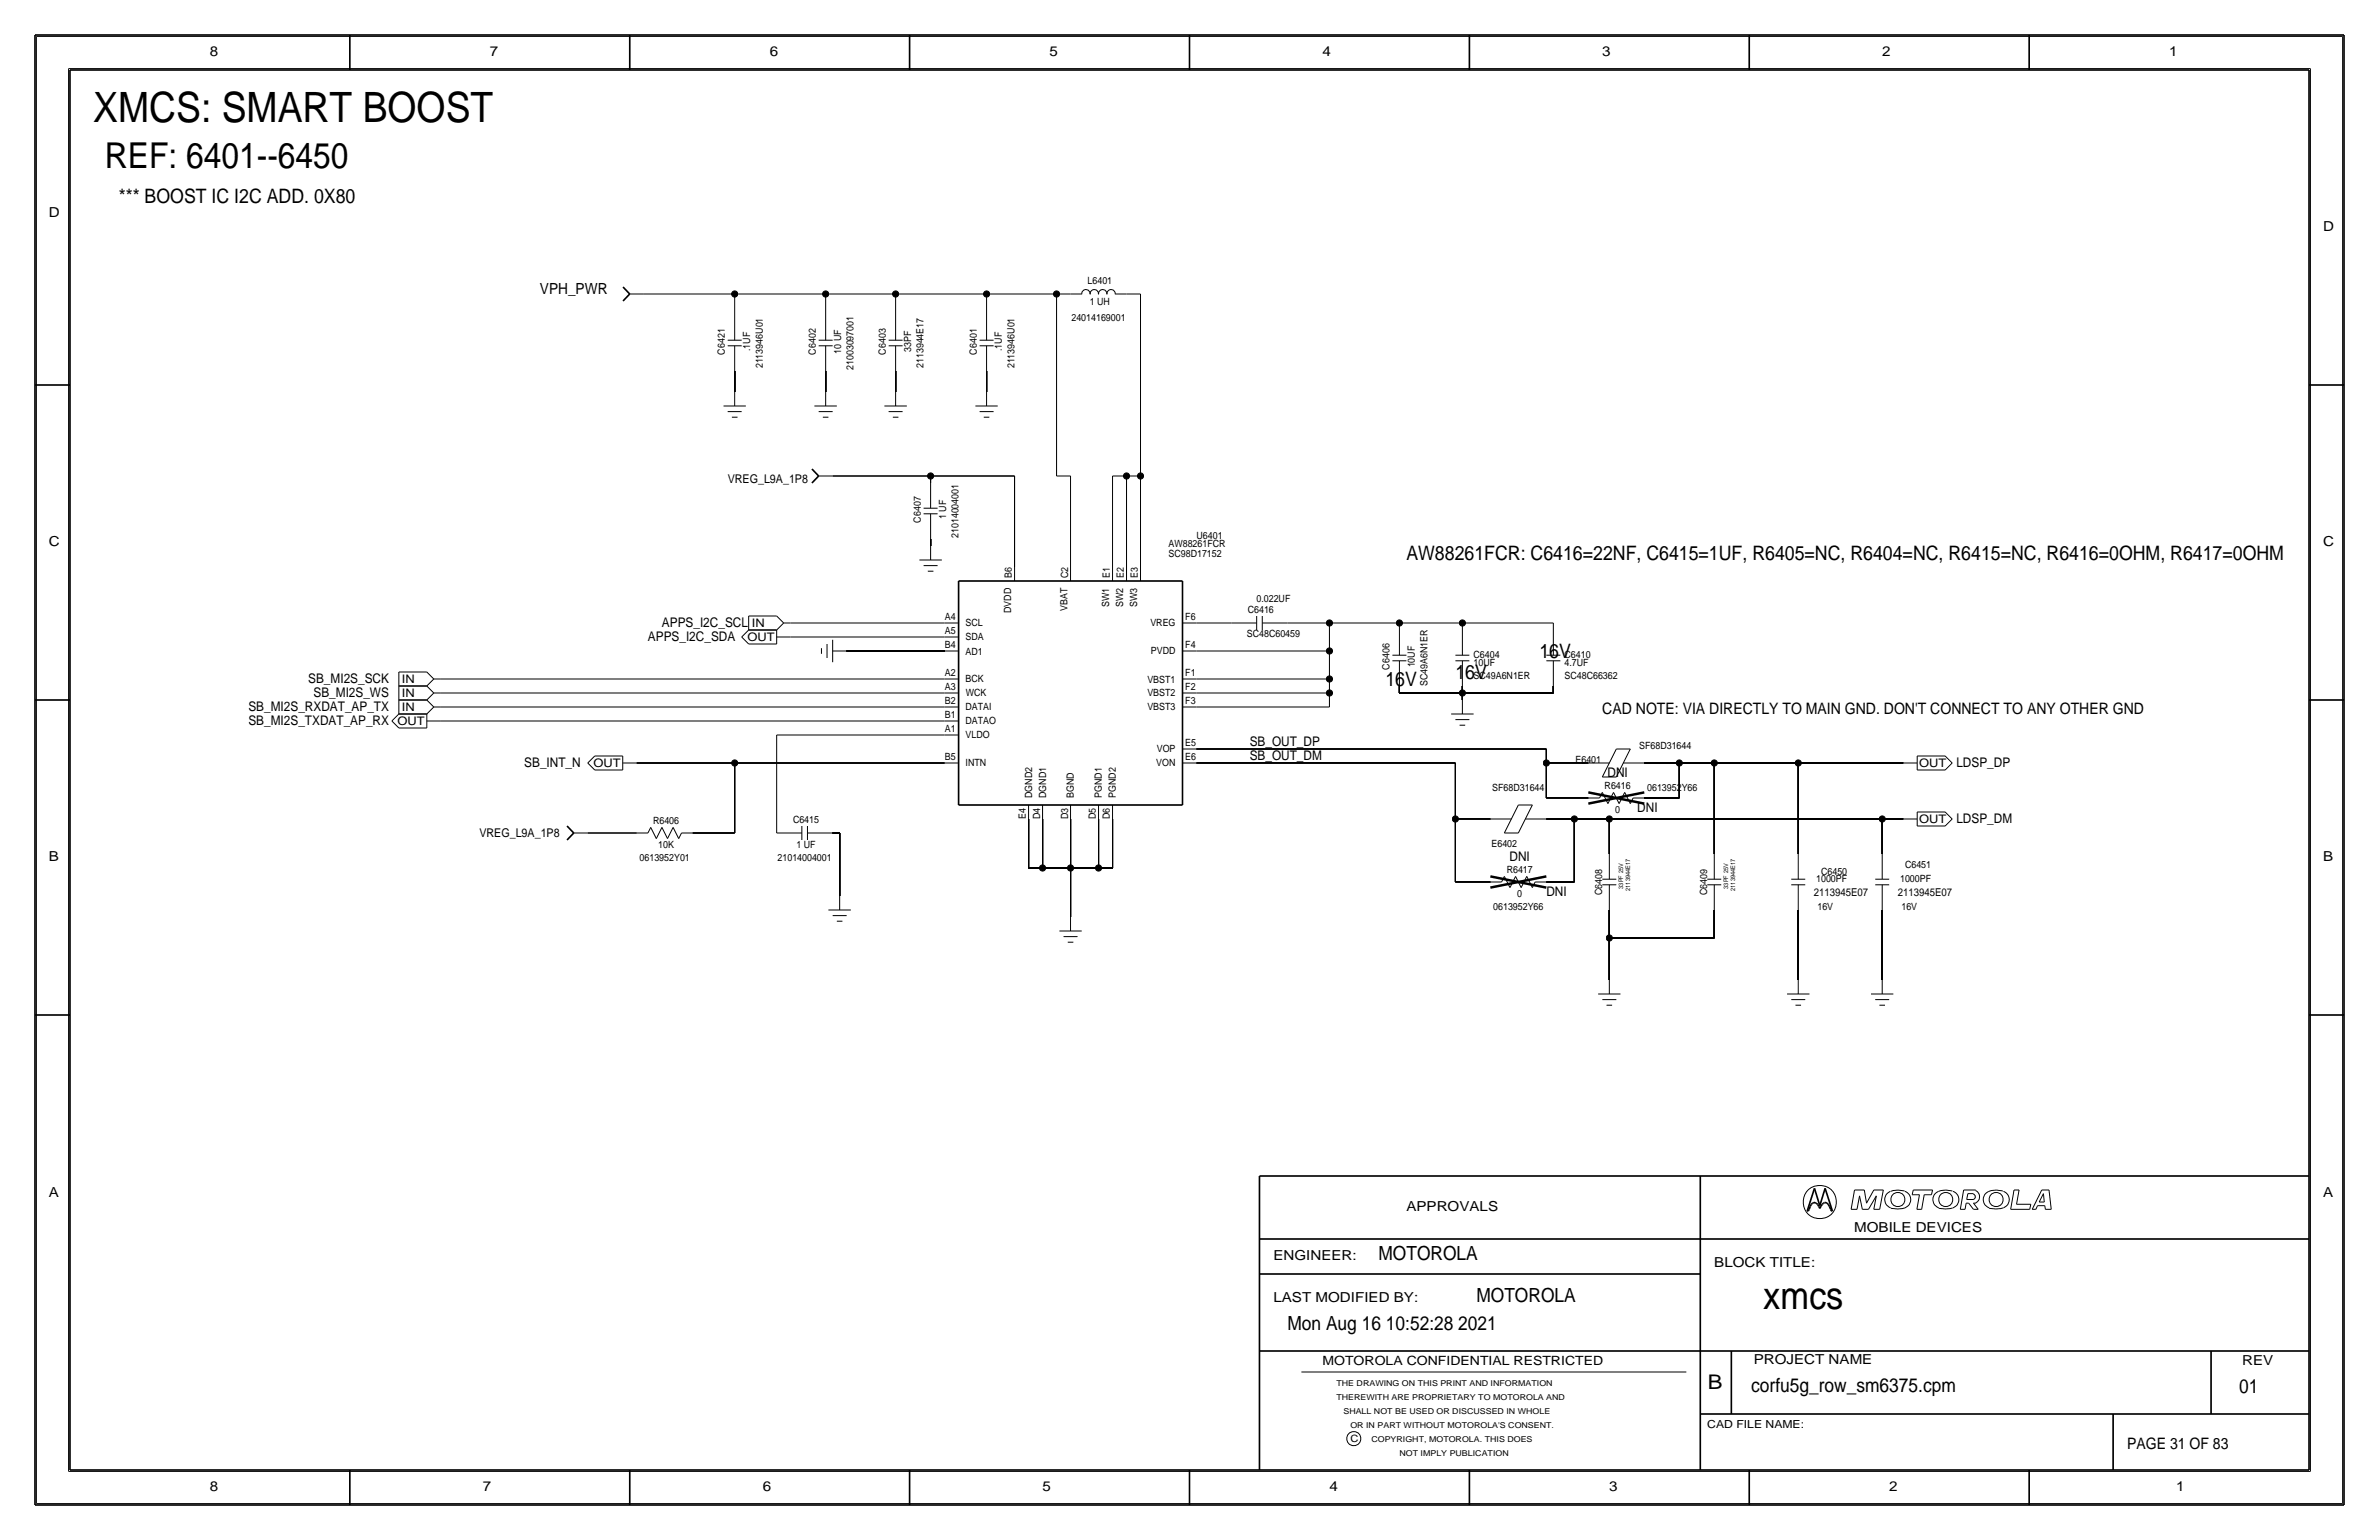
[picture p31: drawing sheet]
<svg xmlns="http://www.w3.org/2000/svg" width="432mm" height="279mm" viewBox="0 0 432 279" stroke-linecap="round" stroke-linejoin="round" font-family="sans-serif">
<defs><g id="words">
<text font-size="7.6" x="16.9" y="22.1">XMCS: SMART BOOST</text>
<text font-size="7" x="320" y="237.5">xmcs</text>
<text font-size="6.5" x="19" y="30.5">REF: 6401--6450</text>
<text font-size="3.7" x="310" y="252.1">B</text>
<g font-size="3.6">
<text x="21.6" y="36.8">*** BOOST IC I2C ADD. 0X80</text>
<text x="255.3" y="101.6">AW88261FCR: C6416=22NF, C6415=1UF, R6405=NC, R6404=NC, R6415=NC, R6416=0OHM, R6417=0OHM</text>
<text x="279.4" y="119.4">16V</text>
<text x="251.5" y="124.5">16V</text>
<text x="264.2" y="123.2">16V</text>
</g>
<g font-size="3.5">
<text x="250.2" y="228.6">MOTOROLA</text>
<text x="268" y="236.2">MOTOROLA</text>
<text x="233.7" y="241.3">Mon Aug 16 10:52:28 2021</text>
<text x="317.9" y="252.6">corfu5g_row_sm6375.cpm</text>
<text x="406.4" y="252.7">01</text>
</g>
<g font-size="2.9">
<text x="290.8" y="129.5">CAD NOTE: VIA DIRECTLY TO MAIN GND. DON'T CONNECT TO ANY OTHER GND</text>
<text x="386.1" y="262.9">PAGE 31 OF 83</text>
</g>
<text font-size="2.8" x="98" y="53.3">VPH_PWR</text>
<g font-size="2.5">
<text x="38.1" y="10.2">8</text>
<text x="88.9" y="10.2">7</text>
<text x="139.7" y="10.2">6</text>
<text x="190.5" y="10.2">5</text>
<text x="240" y="10.2">4</text>
<text x="290.8" y="10.2">3</text>
<text x="341.6" y="10.2">2</text>
<text x="393.7" y="10.2">1</text>
<text x="8.9" y="39.4">D</text>
<text x="421.6" y="41.9">D</text>
<text x="8.9" y="99.1">C</text>
<text x="421.6" y="99.1">C</text>
<text x="8.9" y="156.2">B</text>
<text x="421.6" y="156.2">B</text>
<text x="8.9" y="217.2">A</text>
<text x="255.3" y="219.7">APPROVALS</text>
<text x="421.6" y="217.2">A</text>
<text x="336.5" y="223.5">MOBILE DEVICES</text>
<text x="231.1" y="228.6">ENGINEER:</text>
<text x="311.1" y="229.9">BLOCK TITLE:</text>
<text x="231.1" y="236.2">LAST MODIFIED BY:</text>
<text x="318.3" y="247.5">PROJECT NAME</text>
<text x="407" y="247.6">REV</text>
<text x="38.1" y="270.5">8</text>
<text x="87.6" y="270.5">7</text>
<text x="138.4" y="270.5">6</text>
<text x="189.2" y="270.5">5</text>
<text x="241.3" y="270.5">4</text>
<text x="292.1" y="270.5">3</text>
<text x="342.9" y="270.5">2</text>
<text x="395" y="270.5">1</text>
</g>
<g font-size="2.4">
<text x="120.1" y="113.8">APPS_I2C_SCL</text>
<text x="117.6" y="116.3">APPS_I2C_SDA</text>
<text x="55.9" y="124">SB_MI2S_SCK</text>
<text x="45.1" y="129">SB_MI2S_RXDAT_AP_TX</text>
<text x="45.1" y="131.6">SB_MI2S_TXDAT_AP_RX</text>
<text x="56.9" y="126.5">SB_MI2S_WS</text>
<text x="226.8" y="135.4">SB_OUT_DP</text>
<text x="226.8" y="137.9">SB_OUT_DM</text>
<text x="95.2" y="139.2">SB_INT_N</text>
<text x="291.8" y="141">DNI</text>
<text x="355.1" y="139.2">LDSP_DP</text>
<text x="297.2" y="147.3">DNI</text>
<text x="355.1" y="149.4">LDSP_DM</text>
<text x="274" y="156.2">DNI</text>
<text x="280.7" y="162.6">DNI</text>
</g>
<text font-size="2.3" x="240" y="247.6">MOTOROLA CONFIDENTIAL RESTRICTED</text>
<g font-size="2.2">
<text x="132.1" y="87.6">VREG_L9A_1P8</text>
<text x="87" y="151.9">VREG_L9A_1P8</text>
</g>
<g font-size="2.1">
<text x="136.4" y="113.7">IN</text>
<text x="135.7" y="116.4">OUT</text>
<text x="72.9" y="123.9">IN</text>
<text x="72.2" y="131.6">OUT</text>
<text x="72.9" y="129">IN</text>
<text x="72.9" y="126.4">IN</text>
<text x="107.7" y="139.2">OUT</text>
<text x="348.3" y="139.2">OUT</text>
<text x="348.3" y="149.4">OUT</text>
</g>
<g font-size="2">
<text x="329.2" y="162.6">2113945E07</text>
<text x="344.4" y="162.6">2113945E07</text>
<text x="309.9" y="259.1">CAD FILE NAME:</text>
</g>
<g font-size="1.8">
<text x="197.4" y="51.6">L6401</text>
<text x="194.5" y="58.2">24014169001</text>
<text x="197.8" y="55.4">1 UH</text>
<text x="131.6" y="64.3" transform="rotate(-90 131.6 64.3)">C6421</text>
<text x="136.1" y="63.7" transform="rotate(-90 136.1 63.7)">.1UF</text>
<text x="148.1" y="64.3" transform="rotate(-90 148.1 64.3)">C6402</text>
<text x="152.7" y="64.2" transform="rotate(-90 152.7 64.2)">10 UF</text>
<text x="160.8" y="64.3" transform="rotate(-90 160.8 64.3)">C6403</text>
<text x="165.4" y="63.9" transform="rotate(-90 165.4 63.9)">33PF</text>
<text x="177.3" y="64.3" transform="rotate(-90 177.3 64.3)">C6401</text>
<text x="181.9" y="63.7" transform="rotate(-90 181.9 63.7)">.1UF</text>
<text x="138.4" y="66.8" transform="rotate(-90 138.4 66.8)">2113946U01</text>
<text x="154.9" y="67.2" transform="rotate(-90 154.9 67.2)">21003097001</text>
<text x="167.6" y="66.8" transform="rotate(-90 167.6 66.8)">2113944E17</text>
<text x="184.1" y="66.8" transform="rotate(-90 184.1 66.8)">2113946U01</text>
<text x="167.1" y="94.8" transform="rotate(-90 167.1 94.8)">C6407</text>
<text x="171.7" y="94.2" transform="rotate(-90 171.7 94.2)">1 UF</text>
<text x="174" y="97.6" transform="rotate(-90 174 97.6)">21014004001</text>
<text x="212.1" y="99.2">AW88261FCR</text>
<text x="212.1" y="101">SC98D17152</text>
<text x="217.2" y="97.8">U6401</text>
<text x="183.6" y="104.9" transform="rotate(-90 183.6 104.9)">B6</text>
<text x="193.9" y="104.9" transform="rotate(-90 193.9 104.9)">C2</text>
<text x="201.4" y="104.9" transform="rotate(-90 201.4 104.9)">E1</text>
<text x="204" y="104.9" transform="rotate(-90 204 104.9)">E2</text>
<text x="206.5" y="104.9" transform="rotate(-90 206.5 104.9)">E3</text>
<text x="171.5" y="112.5">A4</text>
<text x="175.3" y="113.6">SCL</text>
<text x="183.5" y="111.2" transform="rotate(-90 183.5 111.2)">DVDD</text>
<text x="193.8" y="110.9" transform="rotate(-90 193.8 110.9)">VBAT</text>
<text x="201.3" y="110.2" transform="rotate(-90 201.3 110.2)">SW1</text>
<text x="203.9" y="110.2" transform="rotate(-90 203.9 110.2)">SW2</text>
<text x="206.4" y="110.2" transform="rotate(-90 206.4 110.2)">SW3</text>
<text x="208.8" y="113.6">VREG</text>
<text x="215.1" y="112.5">F6</text>
<text x="226.5" y="111.3">C6416</text>
<text x="228.1" y="109.2">0.022UF</text>
<text x="171.5" y="117.6">B4</text>
<text x="171.5" y="115.1">A5</text>
<text x="175.3" y="118.8">AD1</text>
<text x="175.3" y="116.2">SDA</text>
<text x="208.9" y="118.7">PVDD</text>
<text x="215.1" y="117.6">F4</text>
<text x="226.3" y="115.6">SC48C60459</text>
<text x="267.5" y="119.4">C6404</text>
<text x="284" y="119.4">C6410</text>
<text x="171.5" y="122.7">A2</text>
<text x="171.5" y="125.3">A3</text>
<text x="175.3" y="123.8">BCK</text>
<text x="208.3" y="123.9">VBST1</text>
<text x="215.1" y="125.3">F2</text>
<text x="215.1" y="122.7">F1</text>
<text x="252.2" y="121.5" transform="rotate(-90 252.2 121.5)">C6406</text>
<text x="256.8" y="121.1" transform="rotate(-90 256.8 121.1)">10UF</text>
<text x="259.1" y="124.5" transform="rotate(-90 259.1 124.5)">SC49A6N1ER</text>
<text x="267.5" y="123.2">SC49A6N1ER</text>
<text x="267.5" y="120.9">10UF</text>
<text x="284" y="120.9">4.7UF</text>
<text x="284" y="123.2">SC48C66362</text>
<text x="171.5" y="130.3">B1</text>
<text x="171.5" y="127.8">B2</text>
<text x="175.3" y="131.4">DATAO</text>
<text x="175.3" y="128.9">DATAI</text>
<text x="175.3" y="126.3">WCK</text>
<text x="208.3" y="126.3">VBST2</text>
<text x="208.3" y="128.9">VBST3</text>
<text x="215.1" y="127.8">F3</text>
<text x="171.5" y="137.9">B5</text>
<text x="171.5" y="132.8">A1</text>
<text x="175.3" y="133.9">VLDO</text>
<text x="210" y="136.5">VOP</text>
<text x="215.1" y="135.4">E5</text>
<text x="215.1" y="137.9">E6</text>
<text x="297.5" y="135.9">SF68D31644</text>
<text x="175.3" y="139">INTN</text>
<text x="209.9" y="139">VON</text>
<text x="270.8" y="143.5">SF68D31644</text>
<text x="286" y="138.4">E6401</text>
<text x="291.3" y="143.2">R6416</text>
<text x="299" y="143.5">0613952Y66</text>
<text x="118.5" y="149.5">R6406</text>
<text x="143.9" y="149.4">C6415</text>
<text x="186.2" y="148.5" transform="rotate(-90 186.2 148.5)">E4</text>
<text x="187.4" y="144.8" transform="rotate(-90 187.4 144.8)">DGND2</text>
<text x="188.8" y="148.6" transform="rotate(-90 188.8 148.6)">D4</text>
<text x="189.9" y="144.8" transform="rotate(-90 189.9 144.8)">DGND1</text>
<text x="193.9" y="148.6" transform="rotate(-90 193.9 148.6)">D3</text>
<text x="194.9" y="144.8" transform="rotate(-90 194.9 144.8)">BGND</text>
<text x="198.9" y="148.6" transform="rotate(-90 198.9 148.6)">D5</text>
<text x="200" y="144.8" transform="rotate(-90 200 144.8)">PGND1</text>
<text x="201.4" y="148.6" transform="rotate(-90 201.4 148.6)">D6</text>
<text x="202.5" y="144.8" transform="rotate(-90 202.5 144.8)">PGND2</text>
<text x="293.2" y="147.4">0</text>
<text x="119.5" y="153.8">10K</text>
<text x="144.6" y="153.9">1 UF</text>
<text x="270.7" y="153.7">E6402</text>
<text x="116.1" y="156.2">0613952Y01</text>
<text x="141.1" y="156.2">21014004001</text>
<text x="273.5" y="158.4">R6417</text>
<text x="329.6" y="160">1000PF</text>
<text x="330.5" y="158.8">C6450</text>
<text x="344.9" y="160">1000PF</text>
<text x="345.8" y="157.5">C6451</text>
<text x="271" y="165.1">0613952Y66</text>
<text x="275.4" y="162.7">0</text>
<text x="290.8" y="162.4" transform="rotate(-90 290.8 162.4)">C6408</text>
<text x="309.9" y="162.4" transform="rotate(-90 309.9 162.4)">C6409</text>
<text x="329.9" y="165.1">16V</text>
<text x="345.1" y="165.1">16V</text>
<text x="245.1" y="261.6">C</text>
</g>
<g font-size="1.5">
<text x="242.6" y="251.5">THE DRAWING ON THIS PRINT AND INFORMATION</text>
<text x="242.6" y="254">THEREWITH ARE PROPRIETARY TO MOTOROLA AND</text>
<text x="243.8" y="256.5">SHALL NOT BE USED OR DISCUSSED IN WHOLE</text>
<text x="245.1" y="259.1">OR IN PART WITHOUT MOTOROLA'S CONSENT.</text>
<text x="248.9" y="261.6">COPYRIGHT, MOTOROLA. THIS DOES</text>
<text x="254" y="264.2">NOT IMPLY PUBLICATION</text>
</g>
<g font-size="1.1">
<text x="294.6" y="161.2" transform="rotate(-90 294.6 161.2)">33PF 25V</text>
<text x="295.9" y="161.6" transform="rotate(-90 295.9 161.6)">2113944E17</text>
<text x="313.7" y="161.2" transform="rotate(-90 313.7 161.2)">33PF 25V</text>
<text x="315" y="161.6" transform="rotate(-90 315 161.6)">2113944E17</text>
</g>
</g></defs>
<!-- layer: Nets -->
<g fill="none" stroke="#000" stroke-width=".18">
<path d="M116.8 53.3h16.6zM133.3 53.3h16.6zM133.3 53.3v3.9zM149.9 53.3v3.9zM149.9 53.3h12.7zM162.6 53.3v3.9zM162.6 53.3h16.5zM179.1 53.3h12.7zM179.1 53.3v3.9zM191.8 53.3v33.1zM191.8 53.3h2.5zM204.5 53.3h2.5z"/>
<path d="M207 53.3v33.1zM133.3 67.3v3.8zM149.9 67.3v3.8zM162.6 67.3v3.8zM179.1 67.3v3.8zM151.1 86.4h17.8zM168.9 97.8v1.3zM168.9 86.4v1.2zM168.9 86.4h15.2zM184.1 86.4v16.5zM191.8 86.4h2.5zM194.3 86.4v16.5z"/>
<path d="M201.9 86.4v16.5zM201.9 86.4h2.6zM204.5 86.4v16.5zM204.5 86.4h2.5zM207 86.4v16.5zM143.5 113h27.9zM143.5 115.6h27.9zM153.7 118.1h17.7zM217.2 118.1h24.1zM217.2 113h6.3zM233.7 113h7.6zM241.3 113h12.7z"/>
<path d="M241.3 113v5.1zM241.3 118.1v5.1zM254 113v1.3zM254 113h11.4zM265.4 113h16.5zM265.4 113v1.3zM281.9 113v1.3zM80 130.8h91.5zM80 128.3h91.5zM80 125.7h91.5zM80 123.2h91.5zM115.6 138.4h17.7z"/>
<path d="M133.3 138.4v12.7zM133.3 138.4h38.1zM141 133.3v17.8zM141 133.3h30.5zM217.2 135.9h63.5zM217.2 138.4h47zM217.2 123.2h24.1zM217.2 125.7h24.1zM217.2 128.3h24.1zM241.3 123.2v2.5zM241.3 125.7v2.6zM254 124.5v1.2z"/>
<path d="M254 125.7h11.4zM264.2 138.4v10.2zM265.4 125.7h16.5zM265.4 125.7v1.3zM265.4 124.5v1.2zM280.7 138.4v6.4zM280.7 138.4h7.6zM280.7 135.9v2.5zM281.9 124.5v1.2zM298.4 138.4h6.4zM304.8 138.4v6.4zM304.8 138.4h6.3z"/>
<path d="M311.1 138.4v16.5zM311.1 138.4h15.3zM326.4 138.4v16.5zM326.4 138.4h19zM106.7 151.1h8.9zM125.7 151.1h7.6zM151.1 151.1h1.3zM152.4 151.1v11.5zM186.7 148.6v8.9zM186.7 157.5h2.5zM189.2 157.5h5.1zM189.2 148.6v8.9z"/>
<path d="M194.3 157.5v8.9zM194.3 148.6v8.9zM194.3 157.5h5.1zM199.4 148.6v8.9zM199.4 157.5h2.5zM201.9 148.6v8.9zM264.2 148.6v11.4zM264.2 148.6h6.3zM280.7 148.6h5zM280.7 144.8h7.6zM285.8 148.6v11.4zM285.8 148.6h6.3z"/>
<path d="M292.1 148.6v6.3zM292.1 148.6h49.5zM298.4 144.8h6.4zM341.6 148.6v6.3zM341.6 148.6h3.8zM264.2 160h6.3zM280.7 160h5zM292.1 170.2v7.6zM292.1 165.1v5.1zM292.1 170.2h19zM311.1 165.1v5.1zM326.4 165.1v12.7z"/>
<path d="M341.6 165.1v12.7z"/>
</g>
<g fill="#000" stroke="#000" stroke-width=".18">
<circle cx="133.3" cy="53.3" r=".56"/>
<circle cx="149.9" cy="53.3" r=".56"/>
<circle cx="162.6" cy="53.3" r=".56"/>
<circle cx="179.1" cy="53.3" r=".56"/>
<circle cx="191.8" cy="53.3" r=".56"/>
<circle cx="168.9" cy="86.4" r=".56"/>
<circle cx="204.5" cy="86.4" r=".56"/>
<circle cx="207" cy="86.4" r=".56"/>
<circle cx="241.3" cy="113" r=".56"/>
<circle cx="241.3" cy="118.1" r=".56"/>
<circle cx="254" cy="113" r=".56"/>
<circle cx="265.4" cy="113" r=".56"/>
<circle cx="133.3" cy="138.4" r=".56"/>
<circle cx="241.3" cy="125.7" r=".56"/>
<circle cx="241.3" cy="123.2" r=".56"/>
<circle cx="265.4" cy="125.7" r=".56"/>
<circle cx="280.7" cy="138.4" r=".56"/>
<circle cx="304.8" cy="138.4" r=".56"/>
<circle cx="311.2" cy="138.4" r=".56"/>
<circle cx="326.4" cy="138.4" r=".56"/>
<circle cx="189.2" cy="157.5" r=".56"/>
<circle cx="194.3" cy="157.5" r=".56"/>
<circle cx="199.4" cy="157.5" r=".56"/>
<circle cx="264.2" cy="148.6" r=".56"/>
<circle cx="285.8" cy="148.6" r=".56"/>
<circle cx="292.1" cy="148.6" r=".56"/>
<circle cx="341.6" cy="148.6" r=".56"/>
<circle cx="292.1" cy="170.2" r=".56"/>
</g>
<!-- layer: Components -->
<g fill="none" stroke="#000" stroke-width=".18">
<path d="M114.3 53.3h2.5zM133.3 57.2v4.5zM149.9 57.2v4.5zM162.6 57.2v4.5zM179.1 57.2v4.5zM194.3 53.3h2zM196.3 53.4a.75 .75 0 0 1 .8-.9 .75 .75 0 0 1 .7 .9M197.9 53.4a.75 .75 0 0 1 .7-.9 .75 .75 0 0 1 .7 .9M199.4 53.4a.75 .75 0 0 1 .7-.9 .75 .75 0 0 1 .8 .9M200.9 53.4a.75 .75 0 0 1 .8-.9 .75 .75 0 0 1 .7 .9M202.4 53.3h2.1zM131.3 73.7h4.1z"/>
<path d="M132.1 62.7h2.5zM132.1 61.7h2.5zM132.1 74.7h2.5zM132.8 75.7h1.1zM133.3 62.7v4.6zM133.3 71.1v2.6zM147.8 73.7h4.1zM148.6 61.7h2.5zM148.6 74.7h2.5zM148.6 62.7h2.5zM149.4 75.7h1zM149.9 62.7v4.6z"/>
<path d="M149.9 71.1v2.6zM160.5 73.7h4.1zM161.3 61.7h2.5zM161.3 74.7h2.5zM161.3 62.7h2.5zM162.1 75.7h1zM162.6 62.7v4.6zM162.6 71.1v2.6zM177 73.7h4.1zM177.8 62.7h2.5zM177.8 61.7h2.5zM177.8 74.7h2.5z"/>
<path d="M178.6 75.7h1zM179.1 62.7v4.6zM179.1 71.1v2.6zM148.6 86.4h2.5zM167.6 92.2h2.6zM167.6 93.2h2.6zM168.9 93.2v4.6zM168.9 87.6v4.6zM168.9 99.1v2.5zM134.6 115.6l1.3 1.2zM135.9 114.3h5.1zM135.9 116.8h5.1z"/>
<path d="M135.9 114.3l-1.3 1.3zM135.9 111.8h5.1zM135.9 111.8v2.5zM141 115.6h2.5zM141 114.3v2.5zM141 111.8l1.2 1.2zM142.2 113h1.3zM142.2 113l-1.2 1.3zM149.1 117.6v1zM150.1 116.8v2.6zM151.1 118.1h2.6zM151.1 116.1v4z"/>
<path d="M166.9 101.6h4zM167.6 102.6h2.6zM168.4 103.6h1zM171.4 118.1h2.6zM171.4 115.6h2.6zM171.4 113h2.6zM184.1 102.9v2.5zM194.3 102.9v2.5zM201.9 102.9v2.5zM204.5 102.9v2.5zM207 102.9v2.5zM214.6 113h2.6z"/>
<path d="M214.6 118.1h2.6zM223.5 113h4.6zM228.1 111.8v2.5zM229.1 113h4.6zM229.1 111.8v2.5zM252.7 118.9h2.6zM252.7 119.9h2.6zM254 119.9v4.6zM254 114.3v4.6zM264.2 119.9h2.5zM264.2 118.9h2.5zM265.4 119.9v4.6z"/>
<path d="M265.4 114.3v4.6zM280.7 119.9h2.5zM280.7 118.9h2.5zM281.9 119.9v4.6zM281.9 114.3v4.6zM71.1 130.8l1.3 1.3zM72.4 129.5l-1.3 1.3zM72.4 127h5.1zM72.4 127v2.5zM72.4 129.5h5.1zM72.4 124.5h5.1zM72.4 124.5v2.5z"/>
<path d="M72.4 121.9h5.1zM72.4 121.9v2.6zM72.4 132.1h5.1zM77.5 130.8h2.5zM77.5 129.5v2.6zM77.5 127l1.2 1.3zM77.5 124.5l1.2 1.2zM77.5 121.9l1.2 1.3zM78.7 128.3l-1.2 1.2zM78.7 125.7l-1.2 1.3zM78.7 123.2l-1.2 1.3zM78.7 128.3h1.3z"/>
<path d="M78.7 125.7h1.3zM78.7 123.2h1.3zM106.7 138.4l1.2 1.3zM107.9 137.2h5.1zM107.9 139.7h5.1zM107.9 137.2l-1.2 1.2zM113 138.4h2.6zM113 137.2v2.5zM171.4 138.4h2.6zM171.4 128.3h2.6zM171.4 130.8h2.6zM171.4 125.7h2.6z"/>
<path d="M171.4 123.2h2.6zM171.4 133.3h2.6zM214.6 128.3h2.6zM214.6 125.7h2.6zM214.6 123.2h2.6zM214.6 138.4h2.6zM214.6 135.9h2.6zM263.4 129.5h4.1zM264.2 130.6h2.5zM264.9 131.6h1zM265.4 127v2.5zM288.3 138.4h3.8z"/>
<path d="M293.4 135.9h2.5zM293.4 135.9l-2.6 5.1zM294.6 138.4h3.8zM295.9 135.9l-2.5 5.1zM345.4 138.4h2.6zM348 137.2h5.1zM348 139.7h5.1zM348 137.2v2.5zM353.1 137.2l1.2 1.2zM354.3 138.4l-1.2 1.3zM104.1 151.1h2.6zM115.6 151.1h2z"/>
<path d="M118.1 150.1l-.5 1zM118.1 150.1l1 2zM120.1 150.1l-1 2zM120.1 150.1l1.1 2zM122.2 150.1l-1 2zM122.2 150.1l1 2zM123.7 151.1l-.5 1zM123.7 151.1h2zM141 151.1h4.5zM145.5 149.9v2.5zM146.6 151.1h4.5zM146.6 149.9v2.5z"/>
<path d="M186.7 146.1v2.5zM189.2 146.1v2.5zM194.3 146.1v2.5zM199.4 146.1v2.5zM201.9 146.1v2.5zM270.5 148.6h3.8zM273 159l-.5 1zM273 151.1h2.6zM273.1 159l1 2zM275.1 159l-1 2zM275.1 159l1 2zM275.6 146l-2.6 5.1z"/>
<path d="M275.6 146h2.5zM276.9 148.6h3.8zM277.1 159l-1 2zM277.1 159l1 2zM278.1 146l-2.5 5.1zM288.3 144.8h2zM290.8 159.5h2.6zM290.8 143.8l-.5 1zM290.8 141h2.6zM290.8 143.8l1 2zM292.1 154.9v4.6zM292.9 143.8l-1.1 2z"/>
<path d="M292.9 143.8l1 2zM294.9 143.8l-1 2zM294.9 143.8l1 2zM296.4 144.8l-.5 1zM296.4 144.8h2zM309.9 159.5h2.5zM311.1 154.9v4.6zM325.1 159.5h2.6zM326.4 154.9v4.6zM340.4 159.5h2.5zM341.6 154.9v4.6zM345.4 148.6h2.6z"/>
<path d="M348 147.3h5.1zM348 149.9h5.1zM348 147.3v2.6zM353.1 147.3l1.2 1.3zM354.3 148.6l-1.2 1.3zM150.4 165.1h4zM151.1 166.1h2.6zM151.9 167.1h1zM152.4 162.6v2.5zM192.3 168.9h4zM193 169.9h2.6zM193.8 170.9h1z"/>
<path d="M194.3 166.4v2.5zM270.5 160h2zM278.6 160l-.5 1zM278.6 160h2.1zM290.8 160.5h2.6zM292.1 160.5v4.6zM292.1 177.8v2.5zM309.9 160.5h2.5zM311.1 160.5v4.6zM325.1 160.5h2.6zM326.4 177.8v2.5zM326.4 160.5v4.6z"/>
<path d="M340.4 160.5h2.5zM341.6 177.8v2.5zM341.6 160.5v4.6zM290.1 180.3h4zM290.8 181.4h2.6zM291.6 182.4h1zM324.4 180.3h4zM325.1 181.4h2.6zM325.9 182.4h1zM339.6 180.3h4.1zM340.4 181.4h2.5zM341.1 182.4h1z"/>
</g>
<path d="M270.5 159l10.2 2zM288.3 145.8l10.2-2zM288.3 143.8l10.2 2zM270.5 161l10.2-2z" fill="none" stroke="#000" stroke-width=".45"/>
<path d="M113.1 52.1l1.2 1.2zM114.3 53.3l-1.2 1.3zM147.4 85.1l1.2 1.3zM148.6 86.4l-1.2 1.2zM174 105.4h40.6zM174 105.4v40.6zM214.6 105.4v40.6zM102.9 149.9l1.2 1.2zM104.1 151.1l-1.2 1.3zM174 146h40.6z" fill="none" stroke="#000" stroke-width=".3"/>
<!-- layer: Page Border and Title Block -->
<g fill="none" stroke="#000" stroke-width=".3">
<path d="M6.3 6.4v266.7zM6.4 6.4h419zM12.7 12.7h406.4zM12.7 12.7v254zM63.5 6.4v6.3zM114.3 6.4v6.3zM165.1 6.4v6.3zM215.9 6.3v6.4zM266.7 6.4v6.3zM317.5 6.4v6.3zM368.3 6.4v6.3zM419.1 12.7v254z"/>
<path d="M425.4 6.4v266.7zM6.3 69.8h6.4zM419.1 69.8h6.3zM6.3 127h6.4zM419.1 127h6.3zM6.3 184.1h6.4zM419.1 184.1h6.3zM228.6 213.4v53.3zM228.6 213.4h190.5zM308.6 213.4v53.3zM328 219.7h.2zM328.4 219.4l-.2 .3z"/>
<path d="M328.6 218.8l-.2 .6zM328.8 218.5l-.2 .3zM329 218.3l.2-.1zM329 218.3l-.2 .2zM329.2 218.2h.2zM329.3 215.6l-1.3 4.1zM329.3 215.6l1 3.1zM329.4 218.2l.2 .1zM329.6 218.3l.3 .2zM329.9 218.5l.2 .3zM330.1 218.8l.2 .5zM330.5 218.8l-.2 .5z"/>
<path d="M330.8 218.5l-.3 .3zM331 218.3l-.2 .2zM331 218.3l.2-.1zM331.2 218.2h.2zM331.3 215.6l1.3 4.1zM331.3 215.6l-1 3.1zM331.4 218.2l.2 .1zM331.6 218.3l.2 .2zM331.8 218.5l.2 .3zM332 218.8l.3 .6zM332.3 219.4l.1 .3zM332.4 219.7h.2z"/>
<path d="M228.6 231.1h80zM228.6 224.8h190.5zM228.6 245.1h190.5zM308.6 256.5h110.5zM314.2 245.1v11.4zM383.5 256.5v10.2zM401.3 245.1v11.4zM6.4 273h419zM12.7 266.7h406.4zM63.5 266.7v6.4zM114.3 266.7v6.4zM165.1 266.7v6.4z"/>
<path d="M215.9 266.7v6.3zM266.7 266.7v6.4zM317.5 266.7v6.4zM368.3 266.7v6.4z"/>
</g>
<g fill="none" stroke="#000" stroke-width=".18">
<path d="M6.6 6.6h418.6zM6.6 6.6v266.2zM12.4 12.4v254.6zM12.4 12.4h407zM419.4 12.4v254.6zM425.2 6.6v266.2zM336 219.4h1.1zM336.6 215.9h1.8zM336.6 215.9l-.6 3.5zM337.5 217l-.4 2.4zM337.5 217l.5 2.4zM338 219.4h1.1z"/>
<path d="M338.4 215.9l.4 2.4zM340.1 219.4h1.1zM340.1 215.9h1.7zM340.1 215.9l-1.3 2.4zM340.6 217l-1.5 2.4zM340.6 217l-.5 2.4zM341.8 215.9l-.6 3.5zM343.1 216.2a1.6 1.6 0 0 0-1 1.5 1.6 1.6 0 0 0 1.1 1.5M345.7 216.1h-.2a4 4 0 0 0-2.3 .1M345.7 216.2a1.59 1.59 0 0 1 1.1 1.5 1.59 1.59 0 0 1-1.1 1.5 5.1 5.1 0 0 1-2.5 0M347.1 216.8h1.3zM347.3 215.9l-.2 .9z"/>
<path d="M347.3 215.9h3.5zM347.9 219.4h.9zM348.4 216.8l-.5 2.6zM349.2 216.8l-.4 2.6zM349.2 216.8h1.4zM350.8 215.9l-.2 .9zM354.4 216.1a3.1 3.1 0 0 0-3.3 .7 1.62 1.62 0 0 0 .8 2.4M354.4 219.2a5.1 5.1 0 0 1-2.5 0M354.5 216.2a1.59 1.59 0 0 1 1 1.5 1.59 1.59 0 0 1-1 1.5M355.8 219.4h.9zM356.4 215.9h2.2zM356.4 215.9l-.6 3.5z"/>
<path d="M356.9 218.3l-.2 1.1zM356.9 218.3h.4zM357 217.6h1.2zM357.2 216.6l-.2 1zM357.2 216.6h1zM357.3 218.3l.9 1.1zM358.1 216.7a.5 .5 0 0 1 .4 .4 .5 .5 0 0 1-.4 .5M358.2 218.3l.9 1.1zM358.2 218.3h.4zM358.2 219.4h.9zM358.5 216a1.24 1.24 0 0 1 .8 1.1 1.24 1.24 0 0 1-.8 1.2M363.5 216.1a3.1 3.1 0 0 0-3.3 .7 1.62 1.62 0 0 0 .8 2.4"/>
<path d="M363.6 219.2a5.1 5.1 0 0 1-2.6 0M363.6 216.2a1.59 1.59 0 0 1 1.1 1.5 1.59 1.59 0 0 1-1.1 1.5M364.9 219.4h3.5zM365.6 215.9l-.7 3.5zM365.6 215.9h.9zM366 218.5h2.6zM366.5 215.9l-.5 2.6zM368.6 218.5l-.2 .9zM368.9 219.4h.6zM369.8 218.7h1.3zM369.8 218.7l-.3 .7zM370.1 218.1h.9z"/>
<path d="M370.6 215.9l-1.7 3.5zM370.6 215.9h1.3zM370.9 216.6l-.8 1.5zM370.9 216.6l.1 1.5zM371.1 218.7l.1 .7zM371.2 219.4h1.1zM371.9 215.9l.4 3.5zM236.2 248.9h69.9zM6.6 272.8h418.6zM12.4 267h407z"/>
<circle cx="330.3" cy="218.1" r="3"/>
<circle cx="344.5" cy="217.6" r="1.28"/>
<circle cx="353.2" cy="217.6" r="1.28"/>
<circle cx="362.3" cy="217.6" r="1.28"/>
<circle cx="245.7" cy="261" r="1.28"/>
</g>
<use href="#words"/>
</svg>
